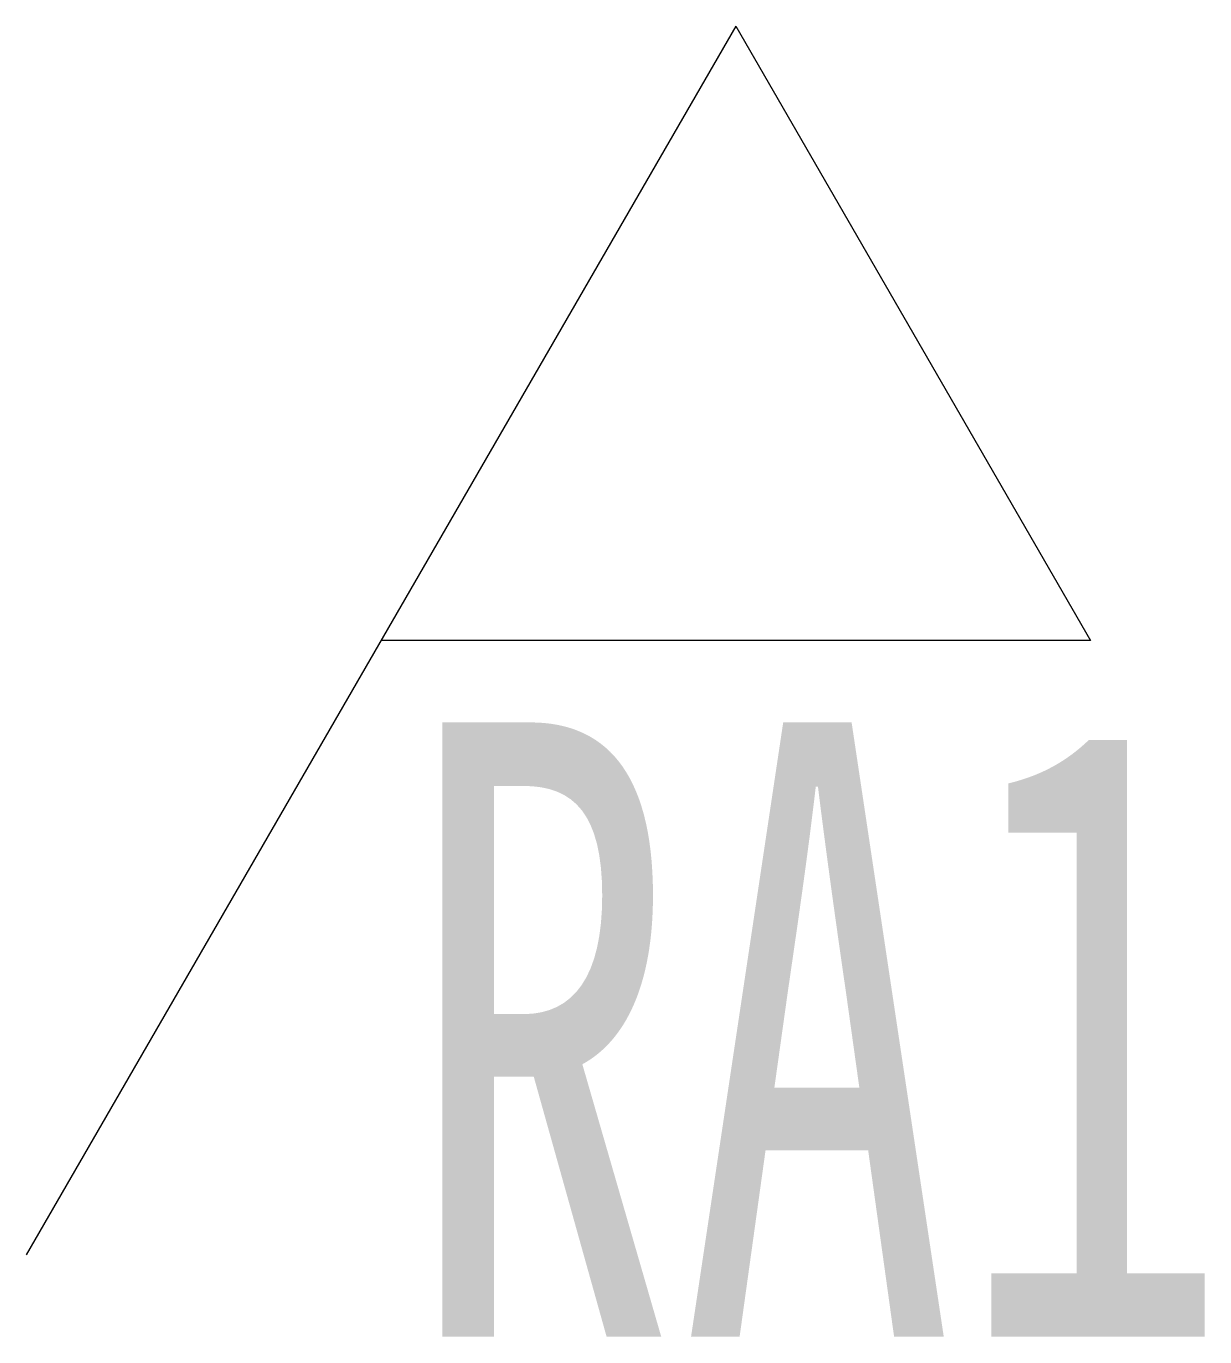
# Model space of a CAD drawing. Header units: millimetres. Extents: x 212.7 to 222.3, y 113.8 to 124.5.
import ezdxf

# ---------------------------------------------------------------- set-up
doc = ezdxf.new("R2010")
doc.units = ezdxf.units.MM
doc.layers.add('4细实线', color=7, linetype='Continuous')
doc.styles.add('text', font='SIMFANG.TTF', dxfattribs={"width": 0.66})

msp = doc.modelspace()

# ---------------------------------------------------------------- linework, layer by layer
at = {"layer": '4细实线'}
for p, q in [((218.5, 124.5), (212.726, 114.5)), ((218.5, 124.5), (221.387, 119.5)), ((221.387, 119.5), (215.613, 119.5))]:
    msp.add_line(p, q, dxfattribs=at)

# ---------------------------------------------------------------- texts
at = {"layer": '4细实线', "style": 'text', "width": 0.66}
msp.add_attdef('RA1', (215.797, 113.834), '0.8', height=5, dxfattribs=at)

doc.saveas('drawing.dxf')
